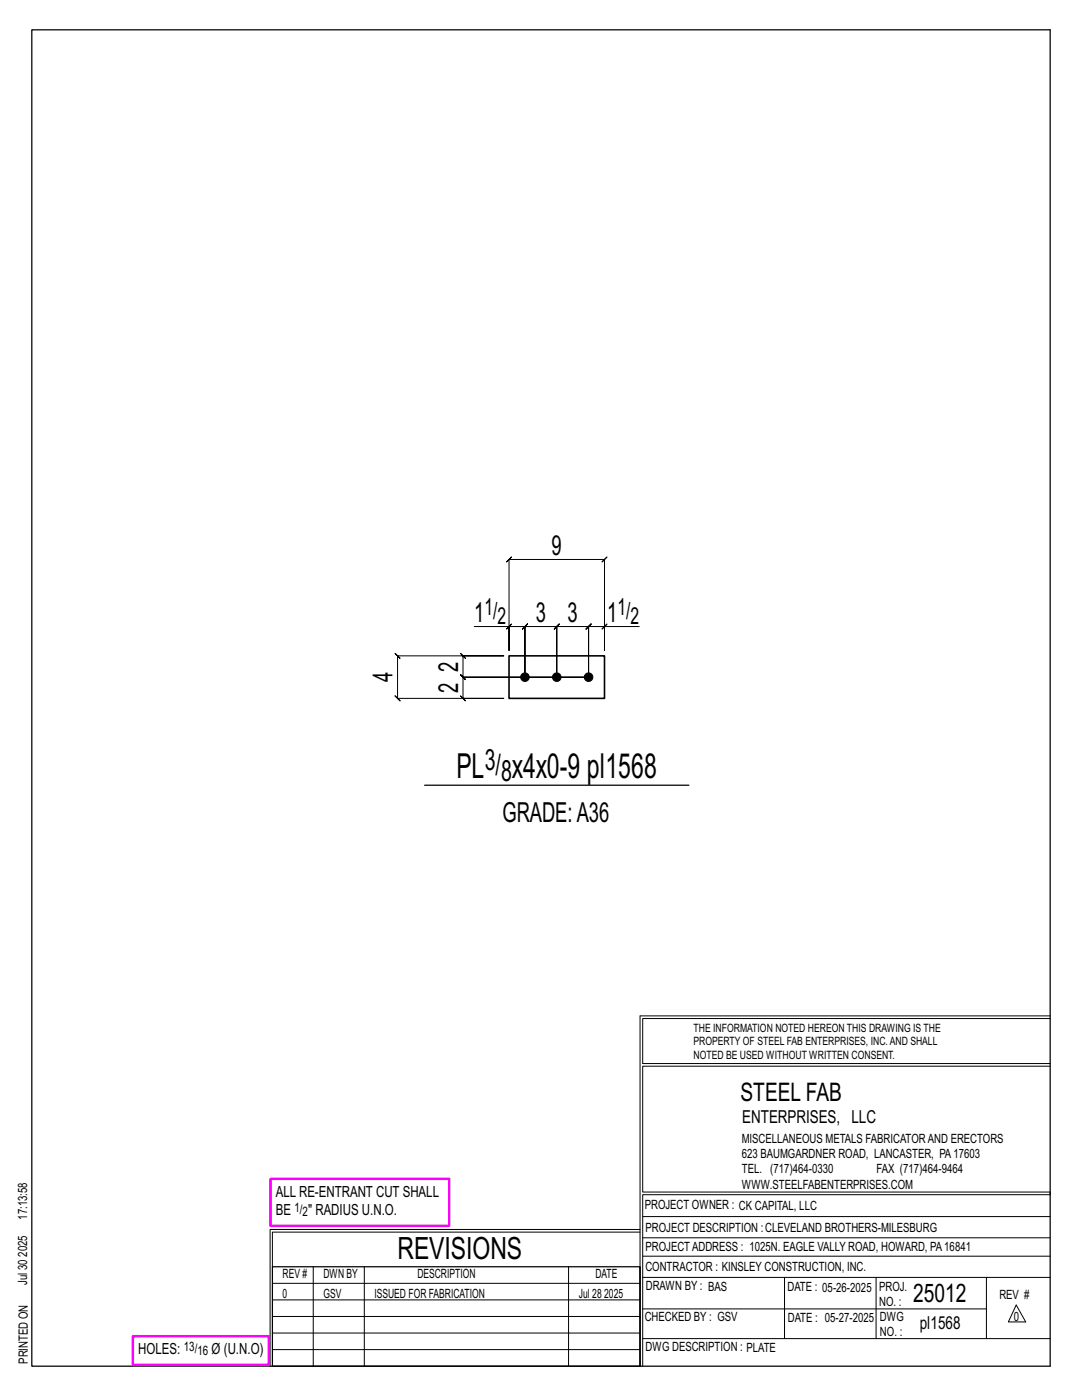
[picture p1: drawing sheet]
<svg xmlns="http://www.w3.org/2000/svg" width="216mm" height="279mm" viewBox="0 0 216 279" stroke-linecap="round" stroke-linejoin="round" font-family="sans-serif">
<defs><g id="words">
<g font-size="6.9">
<text x="91.1" y="155.3">PL</text>
<text x="102.2" y="155.3">x4x0-9 pl1568</text>
</g>
<text font-size="6.1" x="79.3" y="251.3">REVISIONS</text>
<g font-size="5.9">
<text x="96.7" y="153.7">3/</text>
<text x="100" y="155.8">8</text>
</g>
<g font-size="5.5">
<text x="110.1" y="110.7">9</text>
<text x="94.6" y="124">1</text>
<text x="106.9" y="124">3</text>
<text x="113.2" y="124">3</text>
<text x="121.1" y="124">1</text>
<text x="78.3" y="136.2" transform="rotate(-90 78.3 136.2)">4</text>
<text x="91.4" y="134" transform="rotate(-90 91.4 134)">2</text>
<text x="91.4" y="138.3" transform="rotate(-90 91.4 138.3)">2</text>
<text x="100.2" y="164">GRADE:A36</text>
</g>
<g font-size="5.1">
<text x="147.8" y="219.8">STEEL FAB</text>
<text x="182.2" y="259.9">25012</text>
</g>
<g font-size="4.7">
<text x="96.7" y="122.8">1/</text>
<text x="99.3" y="124.5">2</text>
<text x="123.2" y="122.8">1/</text>
<text x="125.8" y="124.5">2</text>
</g>
<g font-size="3.6">
<text x="148.1" y="224.1">ENTERPRISES, LLC</text>
<text x="183.5" y="265.2">pl1568</text>
</g>
<g font-size="3.1">
<text x="55" y="238.9">ALL RE-ENTRANT CUT SHALL</text>
<text x="55" y="242.5">BE</text>
<text x="61.5" y="242.5">&quot; RADIUS U.N.O.</text>
<text x="27.6" y="270.2">HOLES:</text>
<text x="42.2" y="270.2">Ø (U.N.O)</text>
</g>
<g font-size="2.6">
<text x="58.8" y="241.8">1/</text>
<text x="60.4" y="242.7">2</text>
<text x="36.7" y="269.6">13/</text>
<text x="39.4" y="270.5">16</text>
</g>
<g font-size="2.5">
<text x="148" y="231.2">623 BAUMGARDNER ROAD, LANCASTER, PA17603</text>
<text x="148" y="228.1">MISCELLANEOUS METALS FABRICATORAND ERECTORS</text>
<text x="148" y="237.2">WWW.STEELFABENTERPRISES.COM</text>
<text x="148" y="234.2">TEL. (717)464-0330</text>
<text x="174.9" y="234.2">FAX (717)464-9464</text>
<text x="5.4" y="243.4" transform="rotate(-90 5.4 243.4)">17:13:58</text>
<text x="128.7" y="241.3">PROJECT OWNER : CK CAPITAL, LLC</text>
<text x="128.8" y="246">PROJECT DESCRIPTION :CLEVELAND BROTHERS-MILESBURG</text>
<text x="5.4" y="250.8" transform="rotate(-90 5.4 250.8)">2025</text>
<text x="128.8" y="249.7">PROJECTADDRESS : 1025N. EAGLE VALLY ROAD, HOWARD, PA16841</text>
<text x="5.4" y="256.5" transform="rotate(-90 5.4 256.5)">Jul 30</text>
<text x="56.4" y="255">REV #</text>
<text x="64.5" y="255">DWN BY</text>
<text x="83.3" y="255">DESCRIPTION</text>
<text x="118.8" y="255">DATE</text>
<text x="128.8" y="253.7">CONTRACTOR : KINSLEY CONSTRUCTION, INC.</text>
<text x="128.9" y="257.5">DRAWN BY : BAS</text>
<text x="157.1" y="257.6">DATE : 05-26-2025</text>
<text x="175.4" y="257.7">PROJ.</text>
<text x="56.4" y="259">0</text>
<text x="64.5" y="259">GSV</text>
<text x="74.7" y="259">ISSUED FOR FABRICATION</text>
<text x="115.5" y="259">Jul 28</text>
<text x="120.6" y="259">2025</text>
<text x="128.6" y="263.7">CHECKED BY : GSV</text>
<text x="157.2" y="263.7">DATE : 05-27-2025</text>
<text x="175.4" y="260.7">NO. :</text>
<text x="175.6" y="263.7">DWG</text>
<text x="199.4" y="259.2">REV #</text>
<text x="202.3" y="263.7">0</text>
<text x="128.8" y="269.7">DWG DESCRIPTION : PLATE</text>
<text x="175.6" y="266.7">NO. :</text>
<text x="5.5" y="272.2" transform="rotate(-90 5.5 272.2)">PRINTED ON</text>
</g>
<g font-size="2.3">
<text x="138.4" y="208.6">PROPERTY OF STEEL FAB ENTERPRISES, INC.AND SHALL</text>
<text x="138.4" y="205.9">THE INFORMATION NOTED HEREON THIS DRAWING IS THE</text>
<text x="138.4" y="211.3">NOTED BE USED WITHOUT WRITTEN CONSENT.</text>
</g>
</g></defs>
<g fill="none" stroke="#000" stroke-width=".2">
<path d="M78.8 130.4l.5 .5h21.2h-8.1l-.5-.5 1 1-.5-.5v4.2l-.5-.5 1 1-.5-.5h25h-25l-.5-.5 1 1-.5-.5v4.3l-.5-.5 1 1-.5-.5h8.1h-21.2l.5 .5-1-1 .5 .5v-8.5l.5 .5zM94.6 125h7v4.8v-18.1l-.5 .5 1-1-.5 .5h19l-.5 .5 1-1-.5 .5v18.1v-4.8h7M101.1 125.5l1-1zM101.6 125h3.1l-.5 .5 1-1-.5 .5v10.1v-10.1l-.5 .5 1-1-.5 .5h6.4l-.5 .5 1-1-.5 .5v10.1v-10.1l-.5 .5 1-1-.5 .5h6.3l-.5 .5 1-1-.5 .5v10.1v-10.1l-.5 .5 1-1-.5 .5h3.2M120.1 125.5l1-1zM127.7 202.7v70M127.7 202.7h81.8M209.5 203.3h-81.3v9h81.3M209.5 212.8h-81.3v25.1h81.3v.5h-81.3v34.3M54.4 259.4h73.3M54.4 256.1h73.3M62.5 252.8v19.9"/>
<path d="M72.7 252.8v19.9M113.4 252.8v19.9M127.7 245.4h-73.8v27.3M127.7 245.9h-73.3v6.9M128.2 242.8h81.3M128.2 254.9h81.3M128.2 250.7h81.3M128.2 247h81.3M156.5 254.9v12.2M174.8 254.9v12.2M196.8 254.9v12.2M54.4 269.3h73.3"/>
<path d="M54.4 266h73.3M54.4 262.7h73.3M128.2 261.2h68.6M128.2 267.1h81.3M202.8 260.4l1.9 3.4h-3.5z"/>
</g>
<path d="M6.3 6h203.2v266.7h-203.2zM84.7 156.7h52.8M54.4 252.8h73.3v19.9h-73.3z" fill="none" stroke="#000" stroke-width=".25"/>
<path d="M54 235.3h35.6v9.3h-35.6zM26.5 266.7h27.1v5.7h-27.1z" fill="none" stroke="#f0f" stroke-width=".5"/>
<g fill="#000" stroke="#000" stroke-width=".2">
<circle cx="104.7" cy="135.1" r=".86"/>
<circle cx="111.1" cy="135.1" r=".86"/>
<circle cx="117.4" cy="135.1" r=".86"/>
</g>
<path d="M101.6 130.9h19v8.5h-19z" fill="none" stroke="#000" stroke-width=".32"/>
<use href="#words"/>
</svg>
